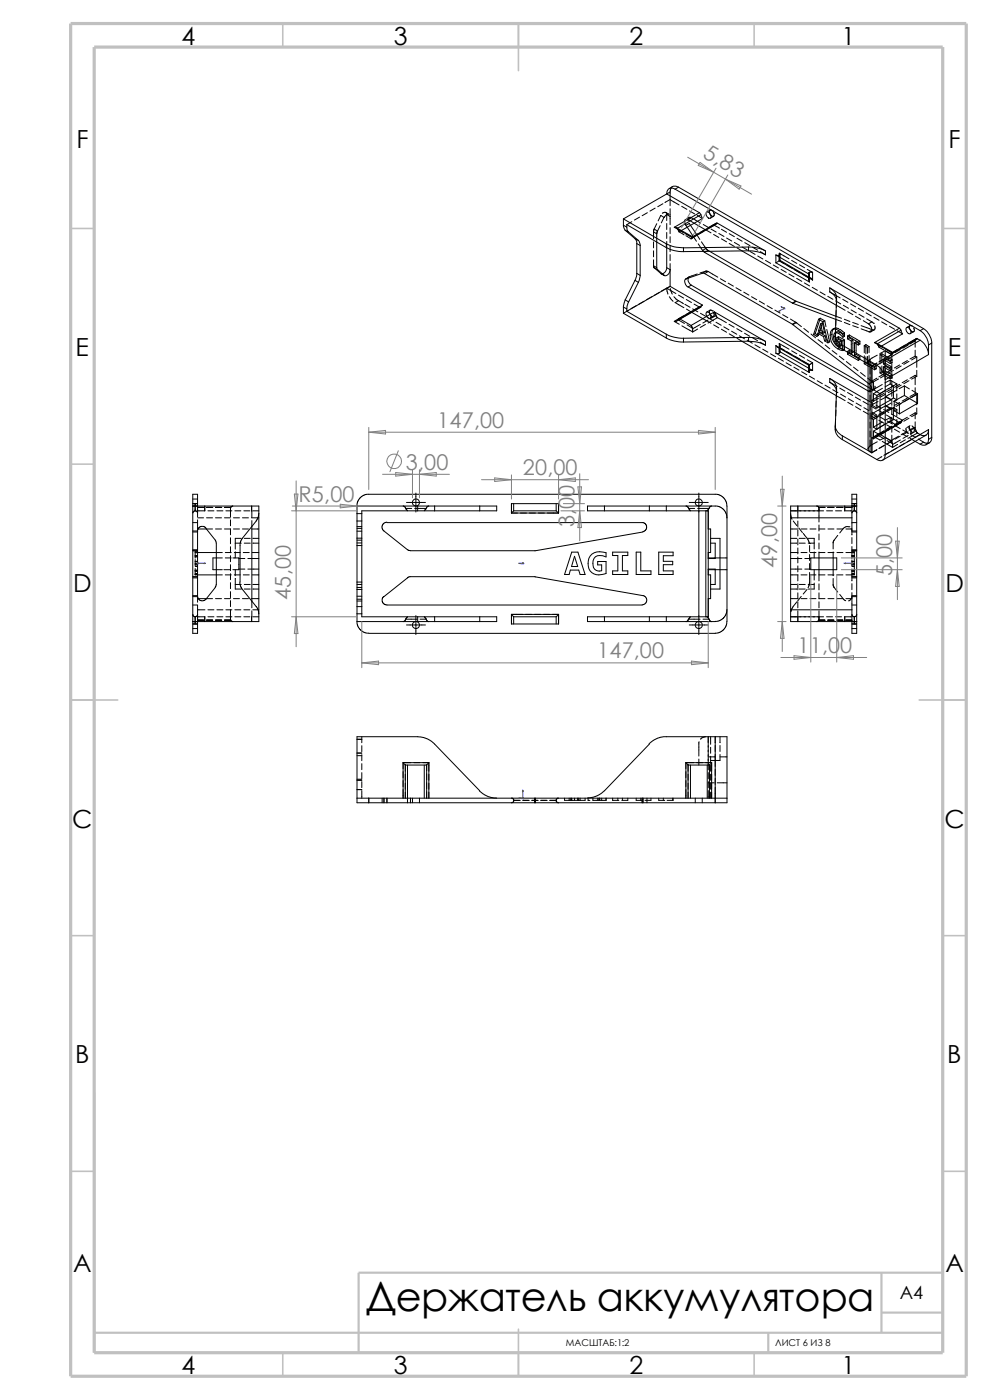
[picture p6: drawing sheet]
<svg xmlns="http://www.w3.org/2000/svg" width="210mm" height="297mm" viewBox="0 0 210 297" stroke-linecap="round" stroke-linejoin="round" font-family="sans-serif">
<defs><g id="words">
<text font-size="8.5" x="77.7" y="278.2">Держатель аккумулятора</text>
<g font-size="5.3">
<text x="38.5" y="9.6">4</text>
<text x="83.5" y="9.6">3</text>
<text x="133.5" y="9.6">2</text>
<text x="178.5" y="9.6">1</text>
<text x="16.2" y="31.3">F</text>
<text x="201.2" y="31.3">F</text>
<text x="16" y="75.6">E</text>
<text x="201.1" y="75.6">E</text>
<text x="15.5" y="125.6">D</text>
<text x="200.6" y="125.6">D</text>
<text x="15.3" y="175.6">C</text>
<text x="200.3" y="175.6">C</text>
<text x="16" y="225.6">B</text>
<text x="201" y="225.6">B</text>
<text x="15.5" y="269.8">A</text>
<text x="200.5" y="269.8">A</text>
<text x="38.5" y="291.6">4</text>
<text x="83.5" y="291.6">3</text>
<text x="133.5" y="291.6">2</text>
<text x="178.5" y="291.6">1</text>
</g>
<g font-size="4.6" fill="#808080">
<text x="148.9" y="33.4" transform="rotate(30 148.9 33.4)">5,83</text>
<text x="92.8" y="90.8">147,00</text>
<text x="86.1" y="99.7">3,00</text>
<text x="110.9" y="100.8">20,00</text>
<text x="63.3" y="106.6">R5,00</text>
<text x="121.9" y="111.9" transform="rotate(-90 121.9 111.9)">3,00</text>
<text x="164.8" y="120.5" transform="rotate(-90 164.8 120.5)">49,00</text>
<text x="189.3" y="122.3" transform="rotate(-90 189.3 122.3)">5,00</text>
<text x="61.7" y="127.2" transform="rotate(-90 61.7 127.2)">45,00</text>
<text x="126.7" y="139.7">147,00</text>
<text x="169.2" y="138.6">11,00</text>
</g>
<text font-size="3.9" x="190.9" y="275.5">A4</text>
<g font-size="2">
<text x="120.1" y="285.6">МАСШТАБ:1:2</text>
<text x="164.5" y="285.6">ЛИСТ 6 ИЗ 8</text>
</g>
</g></defs>
<g fill="none" stroke="#c0c0c0" stroke-width=".34">
<path d="M60 5v5M110 5v10M160 5v5M15 48.5h5M200 48.5h5M15 98.5h5M200 98.5h5M15 148.5h10M195 148.5h10M15 198.5h5M200 198.5h5M15 248.5h5"/>
<path d="M200 248.5h5M60 287v5M110 282v10M160 287v5"/>
</g>
<path d="M20 231.7v55.3M187 278.5h13M187 270v12.7M200 270h-123.9v17M20 282.7h180M163 282.7v4.3" fill="none" stroke="#c0c0c0" stroke-width=".47"/>
<path d="M15 5h190v287h-190zM20 10h180v277h-180z" fill="none" stroke="#c0c0c0" stroke-width=".68" stroke-linecap="butt"/>
<g fill="none" stroke="#000" stroke-width=".21">
<path d="M142.6 39.6l-.4 .6v.5M143.9 39.7l-.5-.2a1.5 1.5 0 0 0-1.4 .5M143.9 39.7l-.7 .4M143.9 39.7l52 30M132.2 47.8l.4 1.1M132.2 47.8l.8 .4M132.2 46.4l9.2 5.3M132.2 46.4v1.4M132.6 48.9l.7 .3M132.6 48.9l2.1 1.7M133 48.2l.1 .6 .2 .4M133 47.7v.5"/>
<path d="M133 47.7l8.4 4.8M133.3 49.2l2.1 1.8M134 47l-1 .7M134.7 50.6l.3 .5 .1 .6M134.7 50.6l.7 .4M134.7 59.5l.7 .4M134.7 59.5l-2.1 4.1M135.1 58l-.4 1.5M135.1 51.7l.7 .4M135.1 58l.7 .4M135.1 51.7v6.3M135.4 59.9l-2.1 4.2"/>
<path d="M135.4 51l.4 1.1M135.7 46.1l-1.1 .6M135.8 58.4l-.4 1.5M135.8 52.1v6.3M137.3 45.1l-1.1 .7M138.6 55.1l.1 1.6M138.6 51.3v1.3M138.6 53.2v1.3M138.6 49.2l.7 .4M138.6 56.4l.7 .4M138.7 56.7v.1M138.7 56.8h.1"/>
<path d="M138.8 48.6l.7 .4M138.8 48.6l-.2 2.1M138.8 56.8l.7 .4M138.8 56.8l1.4 1.2M139 44.2l-1.1 .6M139.3 47.5l-.5 1.1M139.3 56.8l.2 .4M139.5 49l-.2 .5v7.3M139.5 57.2l1.4 1.2M140 47.9l-.5 1.1M140.2 58l.7 .4M140.2 58l.3 .1"/>
<path d="M140.3 58.1l.7 .4M140.5 58.1h.1M140.6 43.2l-1.1 .7M140.8 46.1l-.5 1.2M140.8 46.1h.1M140.9 46.1l-.7-.4-.6 1.2M141.3 45.1l.1 .2v1.5M141.3 45.1l-.8 .2M141.3 45.1l.6 .4M141.4 51.7a7.5 7.5 0 0 0 3.6 .9M141.4 51.7v.8M141.4 52.5a7.5 7.5 0 0 0 3.6 .9"/>
<path d="M141.4 56.8a1.42 1.42 0 0 1-.9 1.3M141.4 56.8l.8 .4a1.09 1.09 0 0 1-1.3 1.2M141.4 45.5l.8 .4M141.4 47.4v1.3M141.4 49.3v1.3M141.4 51.2v5.6M141.4 41.1l7 4M141.4 41.1l-9.2 5.3M141.8 45.4l-.4 .2-.5 .5M142.2 40.7v2.9M142.2 44.3v3.4M142.2 48.3v1.3"/>
<path d="M142.2 50.2v1.3M142.2 52.1v1.3M142.2 54v1.3M142.2 55.9v4.8M142.2 42.4l1.9 1.1M142.2 42.3l-1.1 .7M142.2 40.7l-.8 .4M143 48.2l.6 .1M143 48.2l3.9 2.2M143.2 40.1a1.09 1.09 0 0 0-1.2-.1 1.09 1.09 0 0 0-.6 1.1M143.2 40.1l52 30M143.6 48.3l.1 .1"/>
<path d="M143.6 48.3l3.3 1.9M143.7 48.4l.1 .2M143.7 48.4h.1M143.8 48.6l1.1 .7M143.8 48.6l.3 .6M144.1 49.2l1 .6M144.6 43.8l1.1 .6M145 52.6v.8M145.4 46.6l-.2 .6 .3 .6M145.4 49.6l1.5 .8M145.5 59.2l.7-.4a1.11 1.11 0 0 0 .4 1.7M145.5 47.8l2.2 3.4"/>
<path d="M145.5 50l1.1 .7M145.5 59.2a1.12 1.12 0 0 0 .5 1.7M145.9 46.6h.1M146 46.6l.6-.4-.3-.1-.3 .1v.6M146 46.6l3.6 2.1M146.1 46.1l-.6 .5M146.1 58.8l-.6 .4M146.2 47.4h.1M146.2 47.4l-.7 .4M146.2 47.4l2.3 3.4M146.3 44.7l1.1 .7M146.6 46.1l2 1.2"/>
<path d="M146.9 50.5l-.3 .2M146.9 50.4v.1M146.9 50.2v.2M147.7 50l-1.1 .7M147.9 45.7l1.1 .7M147.9 58.1l-1.7 .6M148 49.6l-1.1 .7M148.1 51.7l1 1.4M148.4 45.1l.3 .5M148.4 45.1l-5.4 3.1M148.7 45.6l-5 2.8M148.7 45.6l.3 .8"/>
<path d="M148.8 51.3l.9 1.4M149 46.4l-4.9 2.8M149.1 53.1l.4 .5M149.1 53.1l.6-.4 .5 .4M149.1 58l-3.6 1.2M149.1 58h.4M149.2 47.6l1.1 .7M149.5 58l18.6 10.8M149.5 53.6l18.6 10.7M149.6 48.7l1.2 .7M149.6 48.7l-1.1 .6M149.7 57.5l.5 .1"/>
<path d="M149.7 57.5l-.6 .5M149.7 57.5l-1.2 .4M149.9 45a.88 .88 0 0 1 .8 1.3 .85 .85 0 0 1-.8-1.3zM150.2 53.1l18.6 10.8M150.2 57.6l2.1 1.2M150.2 57.6l-.7 .4M150.2 53.1l-.7 .5M150.6 44.6l-.7 .4M150.8 48.6l1.1 .6M151.1 44.7h.1M151.1 44.7l-.4-.2a.85 .85 0 0 0 .6 1.4l.2-.3v-.3M151.3 45l.2 .3"/>
<path d="M151.4 49.7l1.1 .7M151.4 45.9l-.7 .4M151.5 45.3h.1M151.5 47.8l1.1 .6M151.8 47.5l-.8 .6M151.8 47.5h.1M151.9 47.4l-.1 .1M151.9 47.4l-1.7 .9M152 47.3l.2 .1M152 47.3l-.1 .1M152 47.3l-5.1 2.9M152.2 47.4l-5.3 3"/>
<path d="M152.2 47.4l10.2 5.9M152.5 49.5l1.1 .7M152.8 59.1l1.1 .7M153 50.7l1.1 .6M153 48.6l1.1 .7M154.1 50.5l1.1 .6M154.7 51.6l1.1 .7M154.7 49.6l1.1 .6M155.8 51.4l1.1 .7M156.3 52.6l23 13.2M156.3 50.5l1.1 .7M157.4 52.4l1.1 .6"/>
<path d="M158 51.5l1.1 .6M158.8 52.4l-13.8 .2M158.8 52.4v.8M158.8 53.2l-13.8 .2M158.8 52.4a7.2 7.2 0 0 1 3.6 .9M158.8 53.2a7.2 7.2 0 0 1 3.6 .9M159.1 53.3l1.1 .7M159.6 52.5l1.1 .6M160.7 54.3l1.1 .6M161.3 53.4l1.1 .7M162.4 55.2l1.1 .7M162.4 53.3v.8"/>
<path d="M164 56.2l1.1 .7M164.6 54.1l7.1 4.1-.2-.2M164.6 54.1v1.7M164.6 55.8l7.1 4M165.3 53.7l2.1 1.2M165.3 55.3l1.1 .7M165.3 55.3l6.4 3.7M165.3 53.7l.2 .2M165.3 53.7v1.6M165.3 55.3l-.7 .5M165.4 55.3h-.1M165.4 54.1l-.3 .1-.5-.1"/>
<path d="M165.4 53.8h.1M165.4 55.2v.1M165.4 54v.1M165.5 55.2l-.2 .1M165.5 55.2l-.1 .1M165.5 53.9l-.1 .1M165.5 55.2l6.5 3.9M165.5 53.9v1.3M165.7 57.1l1.1 .7M167.3 58.1l1.1 .7M167.9 55.2l1.1 .7M169 59.1l1.1 .6"/>
<path d="M169.6 56.2l1.1 .6M171.2 57.1l1.2 .7M171.3 58.8l1 .6M171.7 57.8l-.2 .2v1.4l.2 .4M171.7 59l-.2 .2M171.7 57.8v2M171.7 57.8h.7M172.4 57.8v1.6l-.3-.3-.4-.1M132.2 66.5l9.2 5.2M132.2 65.2v1.3M132.2 65.2l.8 .3M132.6 63.6l.7 .5"/>
<path d="M132.6 63.6l-.4 1.6M133 65.5v.5M133 66l8.4 4.9M133.3 65.8l-1.1 .7M133.3 64.1l-.3 1.4M135 64.9l-1.1 .6M138.3 62.9l-1.1 .7M139.9 62l-1.1 .7M141.4 70.9a7.5 7.5 0 0 0 3.6 .9M141.4 70.9v.8M141.4 71.7a7.5 7.5 0 0 0 3.6 .9M141.4 61.1l2 1.2"/>
<path d="M141.4 61.2l.3 1.2M141.4 61.1l-1.1 .7M142 62.9l.8 1M142.2 60.7l-9.2 5.3M142.2 60.7h.1M142.2 60.7l-.8 .5M142.2 60.7l6.8 4M142.2 61.2l.4 1.2M143 62.9l.9 .9-.7 .4M143.2 64.2l1.9 1.1M143.6 68.1l-.6 .1 1.1 .6M143.7 68l-.1 .1"/>
<path d="M143.8 67.8l1.4 .8M143.8 67.8l-.1 .2M143.9 63.8l1.1 .6M143.9 62.6l1.1 .6M144 67.6h.1M144 67.6l-.2 .2M144.1 67.6l2.5 1.4M144.2 67.6l-.5 .4M144.3 67.7l-.7 .4M144.7 69.1l1.1 .7M145 71.8v.8M145.3 64.6l1.1 .6"/>
<path d="M145.6 63.5l1.1 .7M145.6 65.6l5.2 3M145.8 68.9l1.1 .7M145.8 69.8l1.1 .6M146 60.9l38.2 22.1M146.6 69l.3 .6M146.6 60.5l38.4 22.1M146.6 60.5l-.6 .4M146.9 69.6v.2M146.9 69.8v.6l1.1-.6M146.9 65.5l1.1 .7M147.2 64.5l1.2 .7"/>
<path d="M148.4 65.2h.2M148.4 65.2l-1.2 .5M148.5 68.8l-1.6 1M148.6 66.5l1.1 .6M148.6 65.2l-4.3 2.5M148.7 65.1l-.1 .1M148.7 65.1l-4.5 2.5M149 64.7l-6 3.5M149 64.7l-.3 .4M149.6 68.8l-1.1 .7M150.2 67.9l-1.1 .6M150.2 67.4l1.1 .7"/>
<path d="M150.3 67.5a.84 .84 0 0 1-.3-1.3 .83 .83 0 0 1 .7 .5 .83 .83 0 0 1-.1 .9l-.2-.1M150.6 65.8l-.7 .4M151.1 66h.1M151.1 66a.4 .4 0 0 0-.6-.1 .4 .4 0 0 0 0 .6 .73 .73 0 0 0 .9 .6M151.3 66.3l.2 .4-.1 .4M151.4 68.9l1.1 .7M151.4 67.1l-.7 .4M151.4 66.5h.1M151.6 66.2l.3 .8M151.6 66.2l10.8 6.2M151.6 66.2l-5 2.8M151.9 67l.3 .4"/>
<path d="M151.9 68.4l1.1 .6M151.9 67l-1.2 .6M152.2 67.4l1.9 1.1M152.2 67.4l-2 1.1M153 69.8l1.1 .7M153.5 69.3l1.1 .7M154.5 60.1l1.1 .6M154.6 68.8l1.1 .6M154.7 70.8l1.1 .7M155.2 70.3l1.1 .6M156.1 61l1.1 .7M156.3 69.7l1.1 .7"/>
<path d="M156.3 71.8l23 13.2M156.8 71.2l1.1 .7M157.8 62l1.1 .6M157.9 70.7l1.1 .6M158.5 72.2l1.1 .6M158.8 71.6v.8M158.8 71.6l-13.8 .2M158.8 72.4l-13.8 .2M158.8 71.6a7.2 7.2 0 0 1 3.6 .8M158.8 72.4a7.2 7.2 0 0 1 3.6 .8M159.4 62.9l1.1 .7M159.6 71.6l1.1 .7"/>
<path d="M160.1 73.2l1.1 .6M161.1 63.9l1.1 .6M161.2 72.6l1.2 .6M161.8 74.1l1.1 .6M162.4 72.4v.8M162.7 64.9l1.1 .6M163.4 75.1l1.1 .6M164.4 65.8l1.1 .6M164.6 74.9h.7M164.6 73.3l.4 .4M164.6 73.3l7.1 4.1M164.6 73.3v1.6"/>
<path d="M164.6 74.9l7.1 4.1M165 73.7l6.5 3.8M165.1 76l1.1 .6M165.3 72.9l.2 .5M165.3 72.9v2M165.3 73.7l1.1 .6M165.3 72.9l2.1 1.2M165.3 74.5l7.1 4.1M165.4 74.6l.1 .1M165.4 74.6v.1M165.5 74.7l-.2 .2M165.5 73.4l-.3 .3h-.2"/>
<path d="M165.5 73.4v1.3M166 66.8l1.1 .6M166.8 77l1.1 .6M166.9 74.6l1.1 .7M167.7 67.7l1.1 .7M167.9 74.4l1.1 .7M168.1 68.8l.1 .1M168.1 64.3h.1M168.2 68.9l16.2 12.5M168.2 64.3l10.3 3.9M168.4 77.9l1.1 .6M168.6 75.6l1.1 .6"/>
<path d="M168.8 68.4h.1M168.8 68.4l-.7 .4M168.8 63.9l-.7 .4M168.8 63.9h.1M168.8 68.4l.1 .1-.7 .4M168.9 68.5l1.1 .8M168.9 63.9l9.6 3.6M168.9 63.9l-.7 .4M169.6 75.4l1.1 .6M170.1 78.9l1.1 .6M170.2 76.5l1.5 .8M170.5 69.7l1 .8"/>
<path d="M170.6 60l1.1 .7M171.2 76.3l1.2 .7M171.5 77.5v1.4l.2 .1M171.7 77.4l-.2 .1M171.7 79.8l1.1 .6M171.7 77.4v1.6M171.7 78.6l-.2 .1M171.7 78.6h.7M171.7 77.3v.1M171.7 78.6h.1M172 70.9l1 .8M172.3 61l1.1 .6"/>
<path d="M172.4 77v1.6M172.4 77l-.7 .3M172.6 71l.7 .4M172.9 70.8l.7 .4M172.9 70.8l-.3 .2M173.5 70.7l-.2 .7M173.5 70.7l1.2 .7M173.5 72.1l1 .7M173.6 71.2l-.3 .2M173.6 70.2l.9 .5M173.7 67.7l.9 .6M173.7 67.7l-1.1 3.3"/>
<path d="M173.8 70.5l-.2 .7M173.8 70.5l1.2 .7M173.8 70.5l-.3 .2M173.9 61.9l1.1 .7M174 67.5l-1.1 3.3M174 67.5l1 .6M174 70l.9 .6M174 67.5l-.3 .2M174 70l-.4 .2M174.1 68.7l.4 2M174.1 68.7l-.5 1.5M174.5 68.5l-.5 1.5"/>
<path d="M174.5 68.5l.4 2.1M174.5 68.5l-.4 .2M174.6 68.3l1 4.4M174.7 71.4l.2 .9M174.9 72.3l.7 .4M174.9 70.6l-.4 .1M175 68.1l.2 1.2M175 68.1l-.4 .2M175 73.2l1 .8M175 71.2l.3 .9M175 71.2l-.3 .2M175.3 72.1l.7 .4"/>
<path d="M175.3 72.1l-.4 .2M175.4 69.9l.3 1.2M175.6 62.9l1.1 .6M175.7 71.2l.3 1.3M176 61.9l1.1 .6M176 61.1v.8l1.1 1 .4 .8M176 72.5l-.4 .2M176 61.1l14.8 8.5M176 61.1a2.42 2.42 0 0 1 1.5 2.1l-.3 8a2.45 2.45 0 0 0 1.5 2M176.1 71.1v.5a3.1 3.1 0 0 0 1.6 2.4M176.5 70.9l-.4 .2M176.5 70.9a3.2 3.2 0 0 0 1.6 2.9"/>
<path d="M176.5 74.4l1 .7M176.8 71.5l.3 1.2 .7 .7M176.8 71.5l.4-.2 .2 1.2 .7 .7M177 69.7l-.4 .2M177.1 62.6l1.1 .6M177.2 70.6l-.2 .1-.2 .8M177.2 71a2.67 2.67 0 0 0 .4 2.1l1.1 1M177.2 70.6l.7 .1M177.2 70.6l-.1 .1M177.2 63.8l1.2 .7M177.5 63.2v.8M177.5 70.4l-.3 .2"/>
<path d="M177.5 72.2l.6 .4M177.5 71.6l1.3 .7M177.5 71.6v.6M177.7 74l1.1 .4M177.8 73.4l.3 .1M177.8 70.1a1.03 1.03 0 0 0-1.2-.2 1.03 1.03 0 0 0-.5 1.2M177.8 70.1l1 .7M177.8 70.1l.4-.2 1 .7M177.9 70.7l.9 .8M177.9 71.4v.6M177.9 71.4l1.3 .7M177.9 72l.6 .3"/>
<path d="M177.9 72l-.4 .2M177.9 71.4l-.4 .2M178 69.8a.97 .97 0 0 0-1.2 0 .97 .97 0 0 0-.3 1.1M178.1 73.8l.6 .3M178.1 75.6l.9 .7M178.1 73.8l-.4 .2M178.1 72.6v.9M178.1 73.2l.4 .1M178.1 73.2l-.3 .2M178.2 70.5l-.6-.1-.4 .4M178.2 70.5l1 .8M178.2 70.5l-.3 .2"/>
<path d="M178.5 72.3v1M178.5 72.3l-.4 .3M178.5 73.3l-.4 .2M178.7 74.1l.5 .1M178.7 73.2v.9M178.7 74.1l6.3 3.6M178.7 73.2l7.3 4.3M178.8 63.5l1.1 .6M178.8 70.8v.7M178.8 72.3v2.1M178.9 64.8l1.1 .6M179.1 68.4l1.2 .5"/>
<path d="M179.1 67.7l1.2 .5M179.2 70.6l-.4 .2M179.2 70.6v.7M179.2 72.1v2.1M179.2 71.3l-.4 .2M179.2 72.1l-.4 .2M179.2 74.2l-.4 .2M179.5 76.7l1.1 .8M179.8 75.1l2.3 1.4M179.8 74.5l.8 .5M179.8 71.3v.6M179.8 74.5v.6"/>
<path d="M179.8 71.9l.8 .4M179.8 71.3l1.1 .6M179.8 66.1l1.1 .7M180.2 71.1v.6M180.2 74.3v.6M180.2 74.9l2.2 1.3M180.2 74.3l.7 .5M180.2 71.7l.7 .4M180.2 71.1l1 .6M180.2 71.7l-.4 .2M180.2 71.1l-.4 .2M180.2 74.3l-.4 .2"/>
<path d="M180.2 74.9h.1M180.2 74.9l-.4 .2M180.4 64.5l1.1 .6M180.6 65.7l1.1 .7M180.6 72.3v1.3M180.6 73.7v1.3M180.9 69.1l1.2 .4M180.9 68.4l1.2 .4M180.9 72l1.1 .6M180.9 72.1v1.3M180.9 73.5v1.3M180.9 72.1l-.3 .2"/>
<path d="M180.9 74.8l-.3 .2M181.1 77.9l.9 .8M181.3 75.4l.8 .5M181.3 72.7v1.3M181.3 74.1v1.3M181.3 72.7l.8 .5M181.3 71.7l1.1 .7M181.5 67.1l1.1 .6M181.6 72.5l.8 .5M181.6 72.5v1.3M181.6 73.9v1.3M181.6 75.2l.8 .4"/>
<path d="M181.6 72.5l-.3 .2M181.6 75.2l-.3 .2M182.1 75.9v.6M182.1 65.4l1.1 .6M182.2 66.7l1.1 .6M182.4 72.4l-.3 .2v.6M182.4 72.4v.6M182.4 75.6v.6M182.4 73l-.3 .2M182.4 75.6l-.3 .3M182.4 76.2l-.3 .3M182.5 79l1.1 .8"/>
<path d="M182.7 69.8l1.7 .6M182.7 69.1l2.3 .9M183.1 68l1.1 .7M183.3 73.3l.7 .4M183.3 73.3v1.5M183.3 75.5v1.7M183.3 77.2l2.2 1.2M183.7 73.1l.7 .4M183.7 73.1v2M183.7 75.7v1.3M183.7 77l2.2 1.2M183.7 73.1l-.4 .2"/>
<path d="M183.7 77h.1M183.7 77l-.4 .2M183.7 66.4l1.1 .6M183.9 67.6l1.1 .7M184 77l1.5 .8M184 73.7v1.3M184 75.6v1.4M184.1 76.9l.3 .4M184.1 76.9v18.3M184.2 68.7l.4 .3 .3 .7M184.4 73.5v1.3M184.4 75.4v1.4"/>
<path d="M184.4 76.8l1.5 .8M184.4 73.5l-.4 .2M184.4 76.8l-.4 .2M184.6 76.2l-.5 .7M184.6 76.2v19.6M184.6 77.5l.4 .2M184.8 70.3l-.4 .1M185 77.7v18.4M185 68.3l-.8 .4M185 68.3l.3 .3M185.3 68.6h.1M185.4 67.3l1.1 .6"/>
<path d="M185.4 70l-.7 .4M185.5 72.7l3.9 2.2v-.1M185.5 72.7l.5 .1M185.5 77.8v.6M185.5 69.1a.5 .5 0 0 1 .1 .6 .5 .5 0 0 1-.5 .3l-.7 .4M185.9 77.6v.6M185.9 77.6l-.4 .2M185.9 78.2l-.4 .2M186 72.8l.2 .4M186 72.8l3.4 2M186 77l-1 .7M186 77l-1.1 .7"/>
<path d="M186.1 75.4l-1.5 .8M186.2 73.2l.3 .5M186.2 73.2l1.1 .5M186.5 73.7l1.1 .6M186.7 75.3l2.1 1.2M186.7 75.3v1.9M186.7 77.9v1.2M186.7 79.1l2.1 1.2M187 68.3l1.1 .6M187.1 75.1v1.9M187.1 77.6v1.3M187.1 78.9l2.1 1.3"/>
<path d="M187.1 75.1l2.1 1.2M187.1 78.9l-.4 .2M187.1 75.1l-.4 .2M187.4 78.9l1.4 .9M187.4 76.3v.9M187.4 77.9v1M187.4 77.9l1.4 .8M187.4 77.2l1.4 .9M187.4 76.3l1.4 .8M187.5 79.3l-1.1 .7M187.7 76.1l-1.3 .7M187.7 76.1l1.5 .8"/>
<path d="M187.7 76.1v.9M187.7 77.6v1.1M187.7 77l1.4 .9M187.7 77.6l1.4 .8M187.7 78.7l1.5 .8M187.7 76.1l-.3 .2M187.7 77.6l-.3 .3M187.7 77l-.3 .2M187.7 78.7l-.3 .2M187.8 74.4l.3 .2M187.8 74.4l-1.2 .6M187.8 74.4v1.3"/>
<path d="M187.8 76.3v1.3M187.8 78.2v18.3M187.9 79.5l-1.1 .7M187.9 74.5l1.3 .7v1.3M188.7 69.2l1.1 .6M188.8 78.1v.6M188.8 76.5v.6M188.8 79.8v.5M189.1 75.1h.1M189.1 77.9v.5M189.1 77.9l-.3 .2M189.1 78.4l-.3 .3"/>
<path d="M189.2 77.1v1.3l-1.1 .6M189.2 79v1.3M189.2 75h.1M189.2 76.3v.6M189.2 79.5v.7M189.2 76.3l-.4 .2M189.2 76.9l-.4 .2M189.2 79.5l-.4 .3M189.3 75.1l-1.2 .8M189.5 78.6l-1.1 .6M190.3 70.2l1.2 .6M190.4 74.1l-1 .7"/>
<path d="M190.8 69.6l.3 .5M190.8 69.6l-5.3 3.1M190.8 77.4l-1.1 .7M191 74.2l-1.1 .6M191.1 70.1l-5 2.8M191.1 70.1l.4 .7M191.2 77.6l-1.1 .7M191.5 70.8l-5 2.9M192.1 73.2l-1.1 .6M192.2 69.6a.78 .78 0 0 1 .9 .2 .78 .78 0 0 1 .1 .9 .75 .75 0 0 1-.9-.2 .75 .75 0 0 1-.1-.9zM192.5 76.5l-1.1 .6M192.6 73.2l-1.1 .7"/>
<path d="M192.8 76.7l-1.1 .6M193 69.1a.79 .79 0 0 0 .1 .9 .79 .79 0 0 0 .8 .3v-.5M193 69.1l.5 .1M193 69.1l-.6 .4M193.8 70.4l-.7 .4M193.8 69.6l.1 .1M193.9 69.7v.1M194 72.3l-.6 .3M194 72.3l.1 .1v1.3M194.1 72.3l-1.1 .7M194.1 75.6l-1.1 .6M194.1 79.6l.4 .2"/>
<path d="M194.1 74.3v1.3M194.1 79.6v2M194.1 75.6l.4 .1M194.1 79.6l-1.1 .7M194.3 71.9l-1.7 1M194.3 71.9l-.3 .4M194.4 71.8l.2 .1M194.4 71.8l-.1 .1M194.4 71.8l-5 3M194.5 75.7l-1.1 .7M194.5 75.7v2.2M194.5 78.6v1.2"/>
<path d="M194.5 79.8l-1.1 .6M194.6 71.9l-5.5 3.2 .2-.2-1.4-.8M194.6 71.9l.6 .3M195.2 70.1a4.1 4.1 0 0 1 1.8 3.1M195.2 72.2l-9.2 5.3M195.2 72.2a4.1 4.1 0 0 1 1.8 3M195.9 69.7l-.7 .4M195.9 69.7a3.9 3.9 0 0 1 1.8 3.1M197 75.2l-9.2 5.4a4.3 4.3 0 0 0-1.8-3.1M197 73.2v2M197.7 72.8l-.7 .4M197.7 72.8v20"/>
<path d="M173.4 80.8l1.1 .6M175 81.7l1.1 .6M176 81.1l1.6 .9M176 80.3v.8l.9 .7 .6 1.1M176 80.3l9.3 5.3M176 80.3a2.3 2.3 0 0 1 1.5 2.1M176.7 82.7l1.1 .6M177.2 90.2a2.62 2.62 0 0 0 .4 2.1l1.1 1M177.5 82.4l-.3 7.9a2.58 2.58 0 0 0 1.5 2.2M177.5 82.3v.9M178.1 82.3l1.1 .7M178.3 83.6l1.1 .6"/>
<path d="M178.7 92.5v.8M178.7 92.5l6.3 3.6M178.7 93.3l7.3 4.2M179.8 83.3l1.1 .6M179.8 85.3l1.1 .7M180 84.6l1.1 .6M181.4 84.2l1.1 .7M181.5 86.3l1.1 .7M181.6 85.5l1.1 .6M183.1 85.2l1.1 .6M183.1 87.2l1.1 .7M183.3 86.5l1.1 .6"/>
<path d="M184.1 80.2l1 .8M184.1 95.2l.5 .6M184.2 83l.5 .1M184.4 81.4l.4 .6 .1 .5M184.6 95.8l.4 .3M184.7 86.1l1.1 .7M184.8 88.2l1.1 .7M184.9 87.4l1.1 .7M185 82.6l-.8 .4M185 82.6l.3 .1M185.1 81l-.7 .4M185.1 81l.2 .3"/>
<path d="M185.3 83.5v1.6M185.3 91.5v1.6M185.3 91.5l1.4 .8M185.3 82.7l1.4 .8M185.3 83.5l.7 .4M185.3 90.6l.7 .5M185.4 82.6l-.1 .1M185.4 82.6l-.7 .5M185.5 92.7l1.1 .6M185.6 81.9v.4l-.2 .3M185.8 85.9l1.1 .7M186 92.6l-.5 .1"/>
<path d="M186 80.2l-1 .7 .3 .2v1.6M186 88.2l-1 .6 .3 .2v1.6M186 95.4l-1 .7M186 95.4l-1.1 .6M186 83.9v2.7M186 88.4v2.7M186.1 93.7a2.82 2.82 0 0 0-2 1.5M186.1 92.5l-.1 .1M186.2 92.3l1.4 .8M186.3 85.2l-1.3 .7 1 .7M186.4 80.4l-1.1 .6M186.4 84.1l-1.4 .8 .3 .2"/>
<path d="M186.4 84.5l-1.1 .6M186.4 88.3l-1.1 .7M186.4 92l-1.4 .9 .3 .2M186.4 92.5l-1.1 .6M186.4 87.1l1.1 .6M186.4 92.2l-.3 .3M186.4 92.2l-.9 .5M186.4 89.2l1.1 .6M186.5 92.1l1.1 .6M186.5 92.1l-.1 .1M186.6 88.4l1.1 .6M186.6 93.4l1.2-.6 1.4 .8"/>
<path d="M186.7 83.5v8.8M186.7 83.5l-.7 .4M186.7 86.1l-.7 .5M186.7 88l-.7 .4M187.1 96.9l-1.1 .6M187.1 91.9l-1.1 .7M187.2 81.6l-1.9 1M187.2 89.5l-1.9 1.1M187.2 93.6l2.1 1.3M187.2 82.4l-1.9 1.1M187.2 91.8l-1.1 .7M187.5 86.9l1.1 .6"/>
<path d="M187.5 91.8l-.8 .5M187.5 83l-.8 .5M187.5 91.5l-1.1 .7M187.5 83.4l-1.1 .7M187.5 87.3l-1.1 .6M187.5 91.4l-1.1 .6M187.6 91.4l-1.1 .7M187.7 94.4l-1.3 .8M187.7 87.3l-1.1 .7M187.8 96.5a1.09 1.09 0 0 1-.5 1.1 1.09 1.09 0 0 1-1.3-.1M187.8 85.5l-1.2 .6M187.8 90l-2.5 1.5"/>
<path d="M187.9 83.6l-1.1 .6M187.9 87.5l-1.1 .6M188 84.2l-1.2 .6M188 86.1l1 .6M188 86.1l-3 1.7 1 .6M188 86.1l1 .7M188 84.2v-.1l1 .7M188 86.1h.1M188 84.2l1 .6M188 88.1l1.1 .6M188.1 90.1l1.1 .7M188.1 91.1l1.1-.7v1.3"/>
<path d="M188.2 93.5l1.1 .6M188.2 89.3l1.1 .7M188.6 96l-1.1 .6M188.7 91l-1.1 .6M188.8 80.6l-1.1 .6M188.8 81.4l.7 .5v2.5M188.8 81.4l-1.1 .7M188.8 80.6v.8M188.8 88.6v.8M188.8 80.6l1.4 .8M188.8 89.4l1.4 .9M188.8 89.4l-2.8 1.7"/>
<path d="M188.8 88.6l-1.1 .6M188.8 88.6l.7 .4M188.8 90.8l-1.1 .7M189 84.8h.1M189 86.7v.1M189 84.8l-1.1 .6M189 83.5l-1 .6M189 86.7l-1.1 .6M189 85.5l-1 .6M189 93.5l.4 .7v.7M189.1 87.8l1.1 .6M189.1 90.6l-1.1 .6"/>
<path d="M189.2 82.5l-1.1 .6M189.2 86.4l-1.1 .6M189.2 80.9v1.3M189.2 82.8v1.3M189.2 84.7v1.3M189.2 86.6v1.3M189.2 88.5v1.3M189.2 92.3v1.3M189.2 93.6l-1.1 .6M189.2 93.9h.1M189.2 90.5l-1.1 .6M189.2 80.2l-.4 .1"/>
<path d="M189.3 93.5l-1.1 .6M189.5 86.5v2.5M189.5 84.4l-.5 .4M189.5 82.7l-1.1 .6M189.5 84.4l.7 .4M189.5 89l-1.1 .6M189.5 86.5l-.5 .3M189.5 86.5l.7 .4M189.5 86.5l-1.1 .7M189.5 90.6l-2.7 1.6M189.7 89l1.1 .7M189.7 85.1l1.1 .7"/>
<path d="M189.7 85.1v2.1M189.7 87.2l1.1 .6M189.7 91.1l1.1 .6M189.9 90.3l1.1 .6M190.2 82.8l-1.1 .6M190.2 81.4l-3.5 2.1M190.2 81.4v1.5M190.2 83.6v1.2M190.2 86.9v1.4M190.2 89v1.3M190.2 84.8l-.5 .3M190.2 86.9l-.5 .3"/>
<path d="M190.2 90.3l-1.1 .5M190.2 95l-1.1 .7M190.3 88.6l1.1 .6-1.7 .9M190.4 94.3l-1 .6M190.6 92.5l-1.6 1-1.1-.6M190.7 84.5l-1.1 .7M190.8 89.7h.3M190.8 89.7l-1.1 .6M190.8 85.8v2M190.8 89.7h.1M190.8 81.5l-1.1 .7M190.8 85.4l-1.1 .6"/>
<path d="M191 92.5l-1.1 .7M191 89.7h.1M191 93.3l-1.7 1M191.1 89.7l-1.8 1M191.1 89.6l-1.7 1M191.2 81.7l-1.1 .6M191.2 85.6l-1.1 .6M191.2 89.7l-1.1 .6M191.4 92l1.1 .7M191.5 89.2l-.4 .5M191.5 91.2l1.1 .7M191.9 81.9l-1.1 .6"/>
<path d="M191.9 83.9l2.7 1.7M191.9 83.9l-1.1 .6M191.9 81.9l1 .6M191.9 81.9v2M191.9 94.1l-1.1 .6M192.1 93.3l-1.1 .6M192.2 90.8v.6l.5 .6M192.3 91.6l-1.1 .6M192.5 80.6l-1.1 .6M192.5 84.5l-1.1 .6M192.5 88.5l-1.1 .7M192.6 91.6l-1.1 .6"/>
<path d="M192.7 92.4l-1.1 .6M192.7 90.8l.4 .4 .1 .6M192.8 80.8l-1.1 .6M192.8 84.6l-1.1 .7M192.8 88.7l-1.1 .7M192.9 90.5l.1 .6 .4 .5M193 93l2.2 1.2M193 90.3l-.6 .4M193.2 92.2l1.1 .6M193.5 90.3l.4 .7v.4M193.5 82.8l1.1 .7M193.5 93.1l-1.1 .7"/>
<path d="M193.8 91.6l-.7 .4M194 90.7l.3 .7M194 90.7l-1.2 .6M194.1 90.8l-1.1 .6M194.1 82.3v1.2M194.1 87.6v1.3M194.1 89.5v1.3l-.1-.1M194.1 83.5l.4 .2M194.1 87.6l.4 .2M194.1 83.5l-1.1 .6M194.1 87.6l-1.1 .6M194.3 91.4l.3 .5"/>
<path d="M194.3 91.4l-1.1 .7M194.5 83.7v2.2M194.5 86.5v1.3M194.5 83.7l-1.1 .6M194.5 87.8l-1.1 .6M194.6 91.9l.6 .3M194.6 91.9l-2 1.1M194.6 85.6l-3.8 2.2M194.6 83.5v2.1M194.6 83.5l-3.8 2.3M194.8 93.1l1.1 .7M195.2 92.2l.5 .2 .7-.1"/>
<path d="M195.2 92.2l-1.1 .6M195.9 93.8l-.7 .4M195.9 93.8l.8 .3 .4-.2M196.4 92.3l-9.2 5.3M197 91.1l-.1 .6-.5 .6M197 91.1v2.1M197 91.1l-9.2 5.4M197 93.2a1.09 1.09 0 0 1-.6 1.2 1.09 1.09 0 0 1-1.2-.2M197.1 93.9l-.7 .5M197.7 92.8l-.2 .8-.4 .3M197.7 92.8l-.7 .4M40.9 107.4h14v24.5h-14"/>
<path d="M40.9 110.9h1M40.9 116.8h1M40.9 106.8h1M40.9 112.6h1M40.9 116.6h1M40.9 112.9h1M40.9 105.9h1M40.9 107.4v24.5M40.9 107.4v-2.5h1v4.7M41.4 119.8h.5M41.4 119.1h.5M41.4 117.9h.5"/>
<path d="M41.4 117.1h.5M41.4 106.8v1.6M41.4 118.7v1.3M41.4 118h.5M41.4 119.5h.5M41.4 117.3h.5M41.4 118.2h.5M41.9 108.8a.52 .52 0 0 0-.5-.4 .52 .52 0 0 0-.5 .4M41.9 108.4h1.6M41.9 112.2h3.2M41.9 117.2h5.3M41.9 110.3v17.5"/>
<path d="M41.9 107.7h1.3M41.9 117.1h-.5v1.3M41.9 109.9h1.3M43.4 107.4v1M43.7 112.1l-.5-.4h-.7l-.5 .4-.1 .6M43.7 112.1l2 2.5 .1 .6M43.8 107.7h1.3M43.8 109.9h1.3M44.1 108.4h1.3M45.7 112.2h1.3M45.7 107.7h1.3M45.7 109.9h1.3"/>
<path d="M45.9 115.2v8.8l-.3 .6M46 108.4h1.3M47.2 118.4h-2v2.5h2M47.6 112.2h1.3M47.6 107.7h1.3M47.6 109.9h1.3M47.8 118.4h1.3M47.8 117.2h1.3M47.9 108.4h1.3M48.9 110.3v1.2M48.9 112.2v1.3M48.9 114.1v1.3"/>
<path d="M48.9 116v1.3M48.9 117.9v1.3M48.9 119.8v1.3M48.9 107.7v1.9M49.3 107.4l-.4 .3M49.4 118.4h1.3v2.5h-1.3M49.5 112.2h1.3M49.5 109.9h1.3M49.7 117.2h1.3M49.8 108.4h1.3M49.9 115.2h1.3M49.9 117.1v1.3"/>
<path d="M50.7 118.5h1.2M51.2 114.2h-1.3v2.3M51.4 112.2h1.3M51.4 109.9h1.3M51.6 117.2h1.3M51.7 108.4h1.3M51.8 114.2h1.3M51.8 115.2h1.3M52.6 118.5h2.3M53.3 112.2h1.6M53.3 109.9h1.6M53.4 107.4v2.4"/>
<path d="M53.4 110.4v18.5M53.5 117.2h1.4M53.6 108.4h1.3M53.6 114.2h1.3M53.6 115.2h1.3M54.9 109l-.4 1.3-3.1 3.9-.4 .9-.1 8.4M75.7 107.4h12.9M75.7 115.2h1.1M75.7 114.6h1.1M75.7 112.7h1.1M75.7 112.1h1.1M75.7 111.7h1.1"/>
<path d="M75.7 109h1.1M75.7 107.4v1.6M75.7 110.5v3.7M75.7 115.7v7.8M75.7 110.5h1.1M75.7 114.2h1.1M75.7 115.7h1.1M75.7 109v1.5M75.7 114.2v1.5M75.7 107.4l.2-1 .4-.7 .7-.5 .8-.3h74.6l1.2 .8 .5 .7 .1 1v24.5M76.8 110.5v3.7M76.8 115.7v7.8"/>
<path d="M76.8 109v1.5M76.8 114.2v1.5M82.1 110.9h54.4l.5 .3 .2 .6-.2 .6-.6 .4M82.1 110.8l-.7 .2-.3 .5-.1 .5 .3 .5 5.1 4.1M85.6 107.4l.3 .2 .2 .3M86 107.7h.1M86.1 107.9l.3 .5M86.1 107.9h1.2M86.2 106.6h4.1M88 107.9h2.4M88.2 104.6v4M88.6 107.4h3.6"/>
<path d="M88.6 107.4v1M88.6 108.4h-11.8v.6M88.6 108.4h3.6M90.4 107.9l-.4 .5M91 107.4h-.3l-.3 .5M92.2 107.4h9.6M92.2 108.4h9.6M92.2 107.4v1M101.8 107.4h3.6v1h-3.6M101.8 107.4v1M108.5 108.8v-2h10v2M108.5 108.8h10"/>
<path d="M109 108.4h9M109 106.8v1.6M109 108.4l-.5 .4M118 108.4l.5 .4M118 106.8v1.6M121.3 117.1h1.3l1.5 4.8h-1l-.3-1h-1.8l-.3 1h-.9zM121.9 118l.7 2.2h-1.4zM125.6 117.6a3.1 3.1 0 0 1 3-.3v.9a1.72 1.72 0 0 0-2.8 .8 1.57 1.57 0 0 0 1.3 2.2l.5-.1v-1.3h-.8v-.7h1.8v2.6a2.63 2.63 0 0 1-3.7-1 2.95 2.95 0 0 1 .7-3.1zM128.2 107.4h-3.6v1h3.6M128.2 107.4h9.6M128.2 108.4h9.6M128.2 107.4v1"/>
<path d="M130 117.1h3.2v.8h-1.2v3.2h1.2v.8h-3.2v-.8h1.1v-3.2h-1.1zM135 117.1h.9v4h2.2v.8h-3.1zM136.4 112.9l-22.8 3.9h-26.5l-.7-.2M137.8 108.4h3.6M137.8 107.4h3.6M137.8 107.4v1M139.7 117.1h3.1v.8h-2.1v1.2h2v.7h-2v1.3h2.1v.8h-3.1zM141.4 107.4h10.7l.9 .3 .6 .5 .5 .7 .1 1M141.4 108.4h8.8v22.5h-8.8M141.4 107.4v1M145.6 107.4l.5 .5M146.1 107.9h1.3"/>
<path d="M146.1 107.9l.4 .5M146.2 106.6h4M148 107.9h2.4M148.3 104.6v30M149.7 108.4v22.5M150.2 118.4h4M150.2 112.2h.5v5h-.5M150.4 107.9l-.4 .5M150.7 114.2h2v10.8h-2M150.7 115.2h1v3.3h-1.5M150.9 107.4l-.5 .5M167.7 108.4h7"/>
<path d="M167.7 114.2h1.3M167.7 112.2h1.6M167.7 115.2h1.3M167.7 118.5h2.4M167.7 117.2h1.6M167.7 109.9h13M167.7 109l.3 1.2M167.7 109.9v19.5M168.3 110.5l.7 1M169.2 107.4v2.5M169.2 110.5v1.3M169.2 112.4v1.3"/>
<path d="M169.2 114.3v1.3M169.2 116.2v1.3M169.2 118.2v1.2M169.5 112l.7 1M169.5 114.2h1.3M169.5 115.2h1.3M169.9 112.2h1.3M169.9 117.2h1.3M170.4 113.2l.9 1.1 .4 1M170.7 118.5h1.3M171.4 114.2h1.3v2.3M171.4 115.2h1.3"/>
<path d="M171.7 115.3h.1M171.7 115.7v1.3M171.7 117.6v1.3M171.7 119.5v1.3M171.8 112.2h1.3M171.8 117.2h1.3M172 118.4h5.5v2.5h-5.5zM172.7 117.1v1.3M173.3 107.4l.4 .4v2.9M173.7 112.2h1.3M173.7 117.2h1.3M173.7 111.4v1.2"/>
<path d="M173.7 113.3v1.3M173.7 115.2v1.3M173.7 117.1v6.1M175 107.7h-1.3M175.3 108.4h1.3M175.6 107.7h1.3M175.6 112.2h1.3M175.6 117.2h1.3M176.7 117.1v5M176.8 115h-.1M177.2 108.4h1.3M177.5 107.7h1.3"/>
<path d="M177.5 112.2h1.3M177.5 117.2h1.3M177.7 113.6a2.87 2.87 0 0 0-1 2.9M178.9 112.1l-.8 1M179.2 108.4h1.5M179.2 107.4v1M179.4 107.7h1.3M179.5 112.2h1.2M179.5 117.2h1.2M180.1 111.8h.1M180.1 111.8l-.5-.1-.7 .4M180.6 112.1l.1 .4"/>
<path d="M180.7 117.1h.5v4.9h-1.7M180.7 119.8h.5M180.7 119.1h.5M180.7 117.9h.5M180.7 117.1h.5M180.7 110.9h1M180.7 116.8h1M180.7 106.8h1M180.7 112.6h1M180.7 116.6h1M180.7 112.9h1M180.7 118h.5"/>
<path d="M180.7 119.5h.5M180.7 117.3h.5M180.7 118.2h.5M180.7 105.9h1M180.7 114v1.3M180.7 116v2.5M180.7 118.8v1.3M180.8 108.7a.52 .52 0 0 1 .5-.3 .52 .52 0 0 1 .4 .4M180.8 108.8h-.1M181.2 106.8v1.6M181.7 107.4h-14v2.5M181.7 107.4v24.5"/>
<path d="M181.7 107.4v-2.5h-1v8.6M40.9 130.3a.52 .52 0 0 0 .4 .6 .52 .52 0 0 0 .6-.4M40.9 128.4h1M40.9 132.4h1M40.9 122.3h1M40.9 126.6h1M40.9 122.6h1M40.9 122.4h1M40.9 126.4h1M40.9 133.3h1M41.4 120.6v1.4h5.8M41.4 121.1h.5"/>
<path d="M41.4 121.9h.5M41.4 120.9h.5M41.4 120.2h.5M41.4 130.9v1.5M41.4 121.2h.5M41.4 121.7h.5M41.9 128.4v6h-1v-2.5M41.9 127h3.2M41.9 130.9h1.6M41.9 131.6h1.3M41.9 129.4h1.6M43.4 130.9v1"/>
<path d="M43.8 131.6h1.3M44.1 130.9h1.3M44.1 129.4h1.3M45.7 124.6l-2.4 2.8-.6 .1-.3-.2-.4-.3-.1-.5M45.7 127h1.3M45.7 131.6h1.3M46 130.9h1.3M46 129.4h1.3M47.5 120.9h1.3M47.6 127h1.3M47.6 131.6h1.3M47.8 122h1.3"/>
<path d="M47.9 130.9h1.3M47.9 129.4h1.3M48.9 129.3v2.3M48.9 121.7v1.3M48.9 123.6v1.3M48.9 125.5v1.3M48.9 127.4v1.3M48.9 131.6l.4 .3M49.5 127h1.3M49.7 122h1.3M49.8 130.9h1.3M49.8 129.4h1.3"/>
<path d="M49.9 124h1.3M49.9 122.7v2.3h1.3M49.9 120.9v1.2M50.7 120.7h1.2M50.9 123.5v.6l.4 .8 3.1 3.8M51.4 127h1.3M51.6 122h1.3M51.7 130.9h1.3M51.7 129.4h1.3M51.8 124h1.3M51.8 125h1.3M52.6 120.7h2.3"/>
<path d="M53.3 127h1.6M53.4 129.6v2.3M53.5 122h1.4M53.6 124h1.3M53.6 125h1.3M53.6 130.9h1.3M53.6 129.4h1.3M54.4 128.7l.3 .6 .2 .9M75.7 131.9h12.9M75.7 124h1.1M75.7 124.6h1.1M75.7 126.5h1.1"/>
<path d="M75.7 127.1h1.1M75.7 127.5h1.1M75.7 125.1v3.6M75.7 130.2v1.7M75.7 130.2h1.1M75.7 128.7h1.1M75.7 125.1h1.1M75.7 123.5h1.1M75.7 128.7v1.5M75.7 123.5v1.6M75.7 131.9l.2 .9 .6 .9 .8 .5 .9 .1M76.8 125.1v3.6"/>
<path d="M76.8 130.2v.7h11.8M76.8 128.7v1.5M76.8 123.5v1.6M81.4 126.5l-.3 .5v.7l.4 .5 .6 .2h54.1M81.4 126.6l5.1-4.1 .4-.2h26.6l23 4.1 .5 .3 .2 .8-.4 .6-.6 .2M86.1 131.4h2.4M86.1 131.3l-.2 .4-.3 .2M86.1 131.2v.1M86.2 132.6h4.1M86.4 130.9l-.3 .3M88.2 130.6v4M88.6 130.9h3.6"/>
<path d="M88.6 130.9v1M88.6 131.9h3.6M89.1 131.4h1.3M90 130.9l.4 .5M90.4 131.4l.3 .4 .3 .1M92.2 131.9h9.6M92.2 130.9h9.6M92.2 130.9v1M101.8 130.9h3.6v1h-3.6M101.8 130.9v1M108.5 130.3v2.1h10v-2.1M108.5 130.3h10"/>
<path d="M108.5 130.3l.5 .6M109 130.9h9M109 130.9v1.5M118 130.9v1.5M118.5 130.3l-.5 .6M128.2 130.9h-3.6v1h3.6M128.2 131.9h9.6M128.2 130.9h9.6M128.2 130.9v1M137.8 131.9h3.6M137.8 130.9h3.6M137.8 130.9v1"/>
<path d="M141.4 130.9v1M146.1 131.4h2.4M146.1 131.4l-.5 .5M146.2 132.6h4M146.5 130.9l-.4 .5M149.1 131.4h1.3M150 130.9l.3 .3M150.2 120.9h4M150.2 120.7h1.5v3.3h-1M150.2 122h.5v5h-.5M150.3 131.2l.1 .1M150.4 131.3l.2 .4 .3 .2"/>
<path d="M154.2 129.4l-.1 .9-.5 .7-.6 .5-.9 .3-10.7 .1M154.2 131.9l-.1 .9-.5 .7-1 .7-.9 .2h-73.5M167.7 124h1.3M167.7 127h1.6M167.7 125h1.3M167.7 130.9h7M167.7 120.7h2.4M167.7 122h1.6M167.7 129.4h13M167.7 129.4v2.5h14M168.3 128.7l-.5 1.1M169 127.7l-.8 1"/>
<path d="M169.2 120.1v1.2M169.2 122v1.2M169.2 123.9v1.2M169.2 125.8v1.2M169.2 127.7v1.2M169.2 129.6v2.3M169.5 124h1.3M169.5 125h1.3M169.9 127h1.3M169.9 122h1.3M170 126.5l-.8 1M170.7 120.7h1.3"/>
<path d="M171.2 125.1l-.8 .9M171.4 124h1.3M171.7 121.5v2.4l-.3 .8M171.8 127h1.3M171.8 122h1.3M172.7 123.7v1.3h-1.3M172.7 120.9v2.2M173.7 131.6h1.3M173.7 131.6l-.4 .3M173.7 125.8v1.2h1.3M173.7 122h1.3M173.7 129.6v2"/>
<path d="M173.7 123.9v1.2M173.7 127.7v1.2M175.3 130.9h1.3M175.6 131.6h1.3M175.6 127h1.3M175.6 122h1.3M176.7 122.7v1.5l.3 .4M177 124.6l.7 1M177 124.6h.1M177.2 130.9h1.3M177.5 131.6h1.3M177.5 127h1.3"/>
<path d="M177.5 122h1.3M178.1 126.1l.8 1 .5 .3M179.2 130.9h1.5M179.2 130.9v1M179.4 131.6h1.3M179.5 127h1.2M180.7 125.7v8.7h1v-2.5M180.7 121.1h.5M180.7 121.9h.5M180.7 120.9h.5M180.7 128.4h1M180.7 132.4h1"/>
<path d="M180.7 122.3h1M180.7 120.2h.5M180.7 126.6h1M180.7 122.6h1M180.7 122.4h1M180.7 126.4h1M180.7 121.2h.5M180.7 121.7h.5M180.7 133.3h1M180.7 120.7v2.5M180.7 123.8v1.3M180.7 130.3l.1 .2"/>
<path d="M180.7 126.7l-.7 .8M181.2 130.9v1.5M181.7 130.5a.52 .52 0 0 1-.4 .4 .52 .52 0 0 1-.5-.3M75.7 156.8h1.1M75.7 159.8h1.1M76.8 156.3v1.3M76.8 158.2v1.3M137.8 157.9l-9.6 9.9-1.6 1.1-2 .4M148.3 157.4v3M149.7 156.3l-.8 .2-.3 .3M150.2 156.3v7M150.7 156.3v1.6"/>
<path d="M150.7 158.5v1.3M151.7 156.3h-11l-1.1 .2-.9 .5-1 .8M151.7 156.3v14M151.7 156.3h2.5v14h-2.5M152.7 156.3v1.3M152.7 158.2v1.2M75.7 167.5h1.1M75.7 160.3h1.1M75.7 165.3h1.1M75.7 165.5h1.1M75.7 169.3h2.5M76.8 160.1v1.3"/>
<path d="M76.8 162v1.3M76.8 163.9v1.3M76.8 165.8v1.3M76.8 167.7v1.6M78.2 169.3h76M78.2 170.3h73.5M78.2 169.3v1M81.1 169.3v1M81.4 169.3v1M82.1 169.3v1M85.5 161.8l.5 .5M85.5 161.8h5.5"/>
<path d="M85.5 161.8v7.5M86 162.3h4.5M86 162.3v7M86.4 162.3v8M87.1 169.3v1M87.5 169.3v1M89 169.3v1M90 162.3v7M90.5 162.3v7M91 161.8l-.5 .5M91 161.8v7.5M101.7 167.8l.8 .6 1.1 .6 1.8 .3"/>
<path d="M101.8 167.8l-9.9-10.2-1.3-.9-1.9-.4h-13v14h2.5M108.7 169.3l.3 .3v.4l-.4 .3M109 169.8h1.4M110.9 169.8h1.4M112.8 169.8h1.4M113.4 169.3v1M113.6 169.3v1M114.7 169.8h1.4M116.6 169.8h1.4M118.3 169.3l-.3 .6 .4 .4M119.8 169.3v.5h4.3v-.5M120.7 169.3v.5"/>
<path d="M121 169.3v.5M121.2 169.3v.5M121.3 169.3v.5M121.9 169.3v.5M122.6 169.3v.5M122.8 169.3v.5M123.1 169.3v.5M124.8 169.3v.5h.3M125.8 169.3v.5h1.2v-.5M126.8 169.3v.5M127.1 169.3v.5M127.2 169.3v.5"/>
<path d="M127.6 169.3v.5M128.6 169.3v.5h-1.3M130 169.3v.5h1.3M131.1 169.3v.5M132 169.3v.5M133.2 169.3v.5h-1.3M135 169.3v.5h1.2M135.9 169.3v.5M136.2 169.3v1M136.4 169.3v1M137.2 169.3v1M138.1 169.3v.5h-1.3"/>
<path d="M139.7 169.3v.5h1.3M140.7 169.3v.5M142.7 169.3v.5M142.8 169.3v.5h-1.3M145.5 161.8l.5 .5M145.5 161.8h5.5M145.5 161.8v7.5M146 162.3h4.5M146 162.3v7M146.5 162.3v7M147.5 169.3v1M148.3 161v1.3"/>
<path d="M149 169.3v1M150 162.3v7M150.2 163.9v1.3M150.2 165.8v1.3M150.2 167.7v1.6M150.2 166.1h1.3M150.2 160.6h1.5M150.5 162.3v7M150.7 160.4v1.3M150.7 162.3v1.3M150.7 164.3v1.2M150.7 166.2v1.2"/>
<path d="M150.7 168.1v1.2M151 161.8l-.5 .5M151 161.8v7.5M152.1 166.1h2.1M152.7 160.1v1.2h-2M152.7 160.6h1.5"/>
<circle cx="88.2" cy="106.6" r=".75"/>
<circle cx="148.2" cy="106.6" r=".74"/>
<circle cx="88.2" cy="132.6" r=".75"/>
<circle cx="148.2" cy="132.6" r=".74"/>
</g>
<g fill="#00f" stroke="#00f" stroke-width=".21">
<path d="M110.1 119.5l.3-.1v.2z"/>
<path d="M110.1 169.3l.3-.1v.2z"/>
<path d="M110.9 167.6l.1 .4h-.2z"/>
<path d="M43.3 119.4l.3 .1-.3 .1z"/>
<path d="M165.7 65.1l.3 .1-.1 .1z"/>
<path d="M165.3 65.9l.1 .1-.3 .1z"/>
<path d="M179 119.5l.4-.1v.2z"/>
</g>
<g fill="none" stroke="#00f" stroke-width=".21">
<path d="M165.7 65.1l.6 .3-1.2 .7M166.2 65.4h.3M166.2 65.3l.3 .3M166.3 65.3v.3M166.5 65.3l-.3 .3M41.8 119.5h1.8M41.8 119.4l.3 .3M41.9 119.5h.1M41.9 119.4v.3M42 119.4l-.3 .3M110.1 119.5h1M110.8 119.4l.3 .3"/>
<path d="M110.9 119.5h.1M110.9 119.4v.3M111 119.4l-.3 .3M179 119.5h1.9M180.6 119.4l.3 .3M180.7 119.5h.1M180.7 119.4v.3M180.8 119.4l-.2 .3M110.1 169.3h1M110.8 169.2l.3 .3M110.9 167.6v1.9M111 169.2l-.3 .3"/>
</g>
<g fill="none" stroke="#808080" stroke-width=".21">
<path d="M145.9 33.4l5.5 3.1M148.5 34.5l2.9 2-3.3-1.4zM151.4 36.5l2.5 1.5M151.9 35.7l-7.3 12.6M153.9 38l5.5 3.2M153.9 38l3.3 1.5-.4 .6zM154.4 37.1l-7.3 12.7M78.2 90.7v13.1M78.2 91.7h73.5M78.2 91.7l3.6-.4v.8zM84.5 95.6l-1.8 4.5M87.5 99.7v5.9"/>
<path d="M89 99.7v5.9M148.2 91.3l3.5 .4-3.5 .4zM151.7 90.7v13.1M61.8 108.4h13.9M62 107.4h16.2M62.4 104.8h.8l-.4 3.6zM62.8 102v35.2M72.2 107l3.5 .4-3.5 .3zM81.2 100.6h14.1M83.9 100.2l3.6 .4-3.6 .4zM89 100.6l3.5-.4v.8zM102.2 101.8h22.6"/>
<path d="M104.9 101.4l3.6 .4-3.6 .4zM108.5 100.8v5.1M118.5 100.8v5.1M118.5 101.8l3.5-.4v.8zM119 108.4h5M119.5 106.8h4.5M122.6 103.3h.8l-.4 3.5zM123 100.5v14.2M123 108.4l.4 3.5h-.8zM165 107.4h1.8M165.6 103.8h.7l-.4 3.6zM165.9 101v37.2"/>
<path d="M178.5 118.4h12.9M190 114.8h.8l-.4 3.6zM190.4 111.9v15.3M61.8 130.9h13.9M62.8 130.9l.4 3.5h-.8zM76.8 131.9v9.7M150.2 131.9v9.7M165 131.9h1.8M165.7 139.5h18.2M165.9 131.9l.4 3.5h-.7zM168.4 139.1l3.6 .4-3.6 .4zM172 121.9v18.6"/>
<path d="M177.5 121.9v18.6M177.5 139.5l3.6-.4v.8zM178.5 120.9h12.9M190.4 120.9l.4 3.5h-.8zM76.8 140.6h73.4M76.8 140.6l3.5-.3v.7zM146.7 140.3l3.5 .3-3.5 .4z"/>
<circle cx="83.6" cy="97.9" r="1.56"/>
</g>
<use href="#words"/>
</svg>
